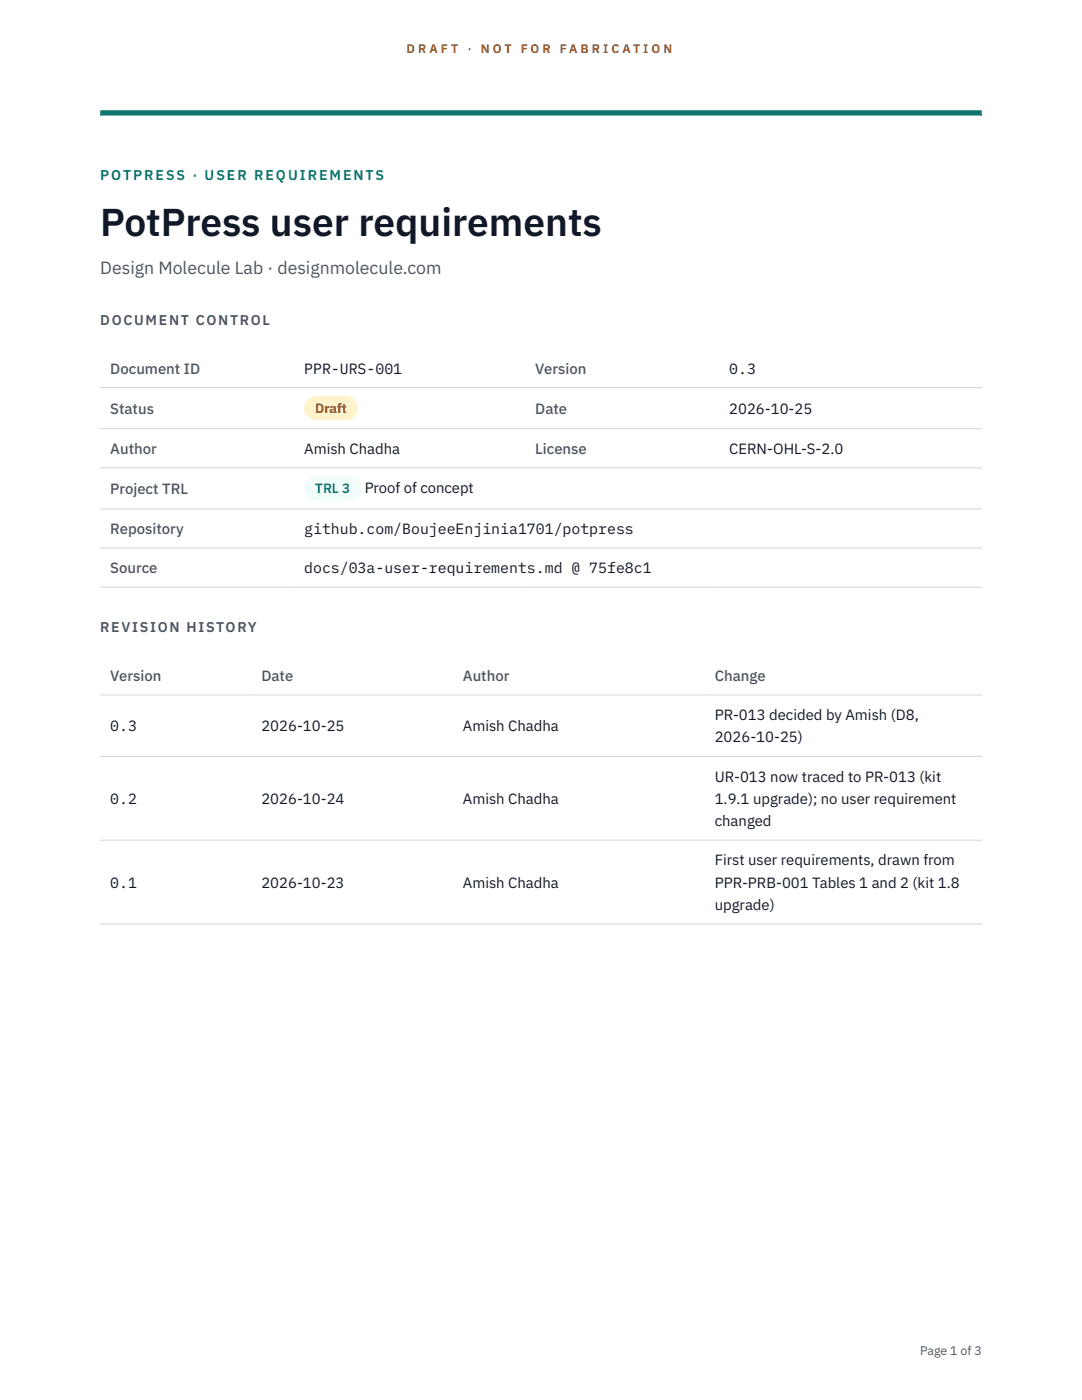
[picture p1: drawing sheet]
<svg xmlns="http://www.w3.org/2000/svg" width="216mm" height="279mm" viewBox="0 0 216 279" stroke-linecap="round" stroke-linejoin="round" font-family="sans-serif">
<defs><g id="words">
<text font-size="7.8" fill="#111827" x="20" y="47.1">PotPress user requirements</text>
<text font-size="3.5" fill="#4b5563" x="20" y="54.6">Design Molecule Lab · designmolecule.com</text>
<g font-size="3" fill="#4b5563">
<text x="22" y="74.5">Document ID</text>
<text x="106.8" y="74.5">Version</text>
<text x="22" y="82.6">Status</text>
<text x="106.8" y="82.6">Date</text>
<text x="22" y="90.6">Author</text>
<text x="106.8" y="90.6">License</text>
<text x="22" y="98.6">Project TRL</text>
<text x="22" y="106.6">Repository</text>
<text x="22" y="114.4">Source</text>
<text x="22" y="135.9">Version</text>
<text x="52.2" y="135.9">Date</text>
<text x="92.4" y="135.9">Author</text>
<text x="142.6" y="135.9">Change</text>
</g>
<g font-size="3" fill="#111827">
<text x="60.7" y="74.5">PPR-URS-001</text>
<text x="145.5" y="74.5">0.3</text>
<text x="145.5" y="82.6">2026-10-25</text>
<text x="60.7" y="90.6">Amish Chadha</text>
<text x="145.5" y="90.6">CERN-OHL-S-2.0</text>
<text x="72.8" y="98.5">Proof of concept</text>
<text x="60.7" y="106.6">github.com/BoujeeEnjinia1701/potpress</text>
<text x="60.7" y="114.4">docs/03a-user-requirements.md @ 75fe8c1</text>
<text x="142.6" y="143.7">PR-013 decided by Amish (D8,</text>
<text x="22" y="145.9">0.3</text>
<text x="52.2" y="145.9">2026-10-25</text>
<text x="92.4" y="145.9">Amish Chadha</text>
<text x="142.6" y="148.2">2026-10-25)</text>
<text x="142.6" y="156">UR-013 now traced to PR-013 (kit</text>
<text x="22" y="160.4">0.2</text>
<text x="52.2" y="160.4">2026-10-24</text>
<text x="92.4" y="160.4">Amish Chadha</text>
<text x="142.6" y="160.4">1.9.1 upgrade); no user requirement</text>
<text x="142.6" y="164.9">changed</text>
<text x="142.6" y="172.7">First user requirements, drawn from</text>
<text x="22" y="177.1">0.1</text>
<text x="52.2" y="177.1">2026-10-23</text>
<text x="92.4" y="177.1">Amish Chadha</text>
<text x="142.6" y="177.1">PPR-PRB-001 Tables 1 and 2 (kit 1.8</text>
<text x="142.6" y="181.6">upgrade)</text>
</g>
<text font-size="2.8" fill="#0f766e" x="20" y="36">POTPRESS · USER REQUIREMENTS</text>
<g font-size="2.8" fill="#4b5563">
<text x="20" y="64.8">DOCUMENT CONTROL</text>
<text x="20" y="126.2">REVISION HISTORY</text>
</g>
<text font-size="2.7" fill="#92400e" x="62.9" y="82.5">Draft</text>
<text font-size="2.7" fill="#0f766e" x="62.9" y="98.5">TRL 3</text>
<g font-size="2.5" fill="#b45309">
<text x="81.1" y="10.5">D R A F T</text>
<text x="93.3" y="10.5">·</text>
<text x="95.9" y="10.5">N O T</text>
<text x="103.9" y="10.5">F O R</text>
<text x="111.7" y="10.5">F A B R I C A T I O N</text>
</g>
<text font-size="2.5" fill="#4b5563" x="183.6" y="270.3">Page 1 of 3</text>
</g></defs>
<path d="M20 23.1h175.9zM20 22h175.9v1.1h-175.9z" fill-rule="evenodd" fill="#0f766e"/>
<path d="M20 77.3h175.9M20 85.5h175.9M20 93.4h175.9M20 101.6h175.9M20 109.4h175.9M20 117.2h175.9M20 138.7h175.9M20 151h175.9M20 167.7h175.9M20 184.4h175.9" fill="none" stroke="#d1d5db" stroke-width=".2"/>
<path d="M60.7 79h10.7v4.9h-10.7z" fill="#fef3c7"/>
<path d="M60.7 95.1h11.4v4.8h-11.4z" fill="#f0fdfa"/>
<use href="#words"/>
</svg>
